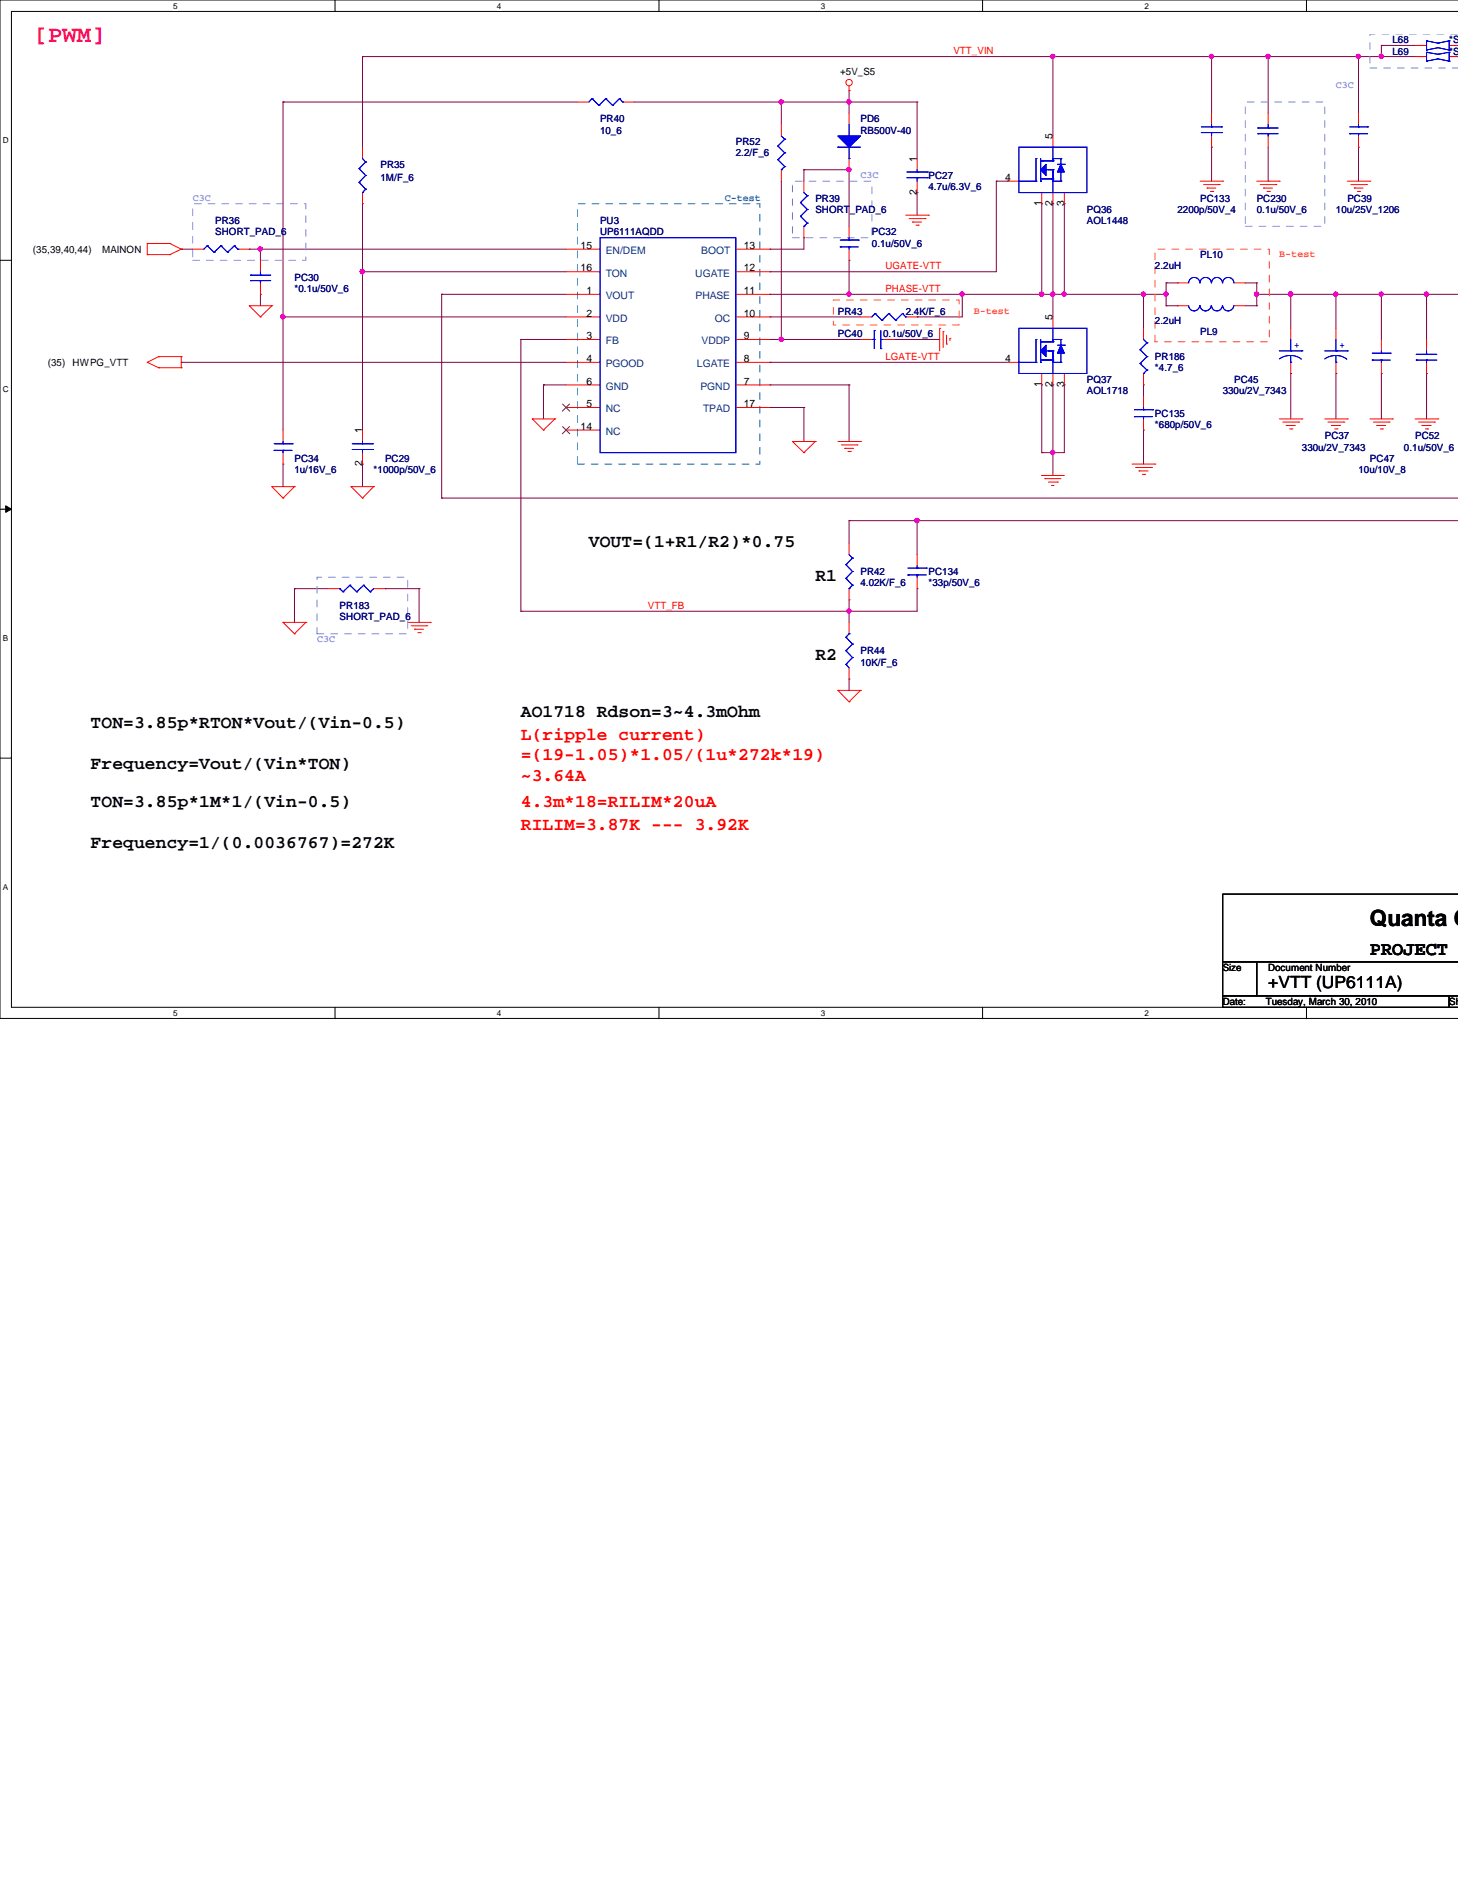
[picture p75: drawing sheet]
<svg xmlns="http://www.w3.org/2000/svg" width="216mm" height="279mm" viewBox="0 0 216 279" stroke-linecap="round" stroke-linejoin="round" font-family="sans-serif">
<defs><g id="words">
<text font-size="3.5" fill="#ff0080" x="5" y="6.2">[PWM]</text>
<text font-size="3.3" x="202.9" y="137.2">Quanta C</text>
<text font-size="2.8" x="202.9" y="141.5">PROJECT :</text>
<g font-size="2.7">
<text x="87.2" y="81.1">VOUT=(1+R1/R2)*0.75</text>
<text x="120.7" y="86.1">R1</text>
<text x="120.7" y="97.8">R2</text>
<text x="13.4" y="107.9">TON=3.85p*RTON*Vout/(Vin-0.5)</text>
<text x="77.1" y="106.2">AO1718 Rdson=3~4.3mOhm</text>
<text x="13.4" y="114">Frequency=Vout/(Vin*TON)</text>
<text x="13.4" y="119.6">TON=3.85p*1M*1/(Vin-0.5)</text>
<text x="13.4" y="125.7">Frequency=1/(0.0036767)=272K</text>
</g>
<g font-size="2.7" fill="#f00">
<text x="77.1" y="109.6">L(ripple current)</text>
<text x="77.1" y="112.6">=(19-1.05)*1.05/(1u*272k*19)</text>
<text x="77.1" y="115.7">~3.64A</text>
<text x="77.1" y="119.6">4.3m*18=RILIM*20uA</text>
<text x="77.1" y="123">RILIM=3.87K --- 3.92K</text>
</g>
<text font-size="2.5" x="187.8" y="146.4">+VTT (UP6111A)</text>
<g font-size="1.5">
<text x="124.4" y="11.1">+5V_S5</text>
<text x="135.8" y="24" transform="rotate(-90 135.8 24)">1</text>
<text x="155.9" y="20.6" transform="rotate(-90 155.9 20.6)">5</text>
<text x="135.8" y="28.9" transform="rotate(-90 135.8 28.9)">2</text>
<text x="148.8" y="26.8">4</text>
<text x="154.2" y="30.6" transform="rotate(-90 154.2 30.6)">1</text>
<text x="155.9" y="30.6" transform="rotate(-90 155.9 30.6)">2</text>
<text x="157.6" y="30.6" transform="rotate(-90 157.6 30.6)">3</text>
<text x="4.9" y="37.4">(35,39,40,44)</text>
<text x="15.1" y="37.4">MAINON</text>
<text x="86" y="36.9">15</text>
<text x="86" y="40.2">16</text>
<text x="110.2" y="40.2">12</text>
<text x="110.2" y="36.9">13</text>
<text x="86.8" y="43.6">1</text>
<text x="86.8" y="46.9">2</text>
<text x="110.2" y="46.9">10</text>
<text x="110.2" y="43.6">11</text>
<text x="155.9" y="47.5" transform="rotate(-90 155.9 47.5)">5</text>
<text x="86.8" y="50.2">3</text>
<text x="86.8" y="53.6">4</text>
<text x="110.2" y="53.6">8</text>
<text x="110.2" y="50.2">9</text>
<text x="148.8" y="53.6">4</text>
<text x="7.1" y="54.2">(35)</text>
<text x="10.8" y="54.2">HWPG_VTT</text>
<text x="86.8" y="57">6</text>
<text x="110.2" y="57">7</text>
<text x="154.2" y="57.4" transform="rotate(-90 154.2 57.4)">1</text>
<text x="155.9" y="57.4" transform="rotate(-90 155.9 57.4)">2</text>
<text x="157.6" y="57.4" transform="rotate(-90 157.6 57.4)">3</text>
<text x="53.6" y="64.2" transform="rotate(-90 53.6 64.2)">1</text>
<text x="86" y="63.7">14</text>
<text x="86.8" y="60.3">5</text>
<text x="110.2" y="60.3">17</text>
<text x="53.6" y="69.1" transform="rotate(-90 53.6 69.1)">2</text>
<text x="181.1" y="143.8">Size</text>
<text x="187.8" y="143.8">Document Number</text>
<text x="181.1" y="148.9">Date:</text>
<text x="187.5" y="148.9">Tuesday, March 30, 2010</text>
<text x="214.6" y="148.9">She</text>
</g>
<g font-size="1.5" fill="#f00">
<text x="141.2" y="8">VTT_VIN</text>
<text x="131.1" y="39.9">UGATE-VTT</text>
<text x="131.1" y="43.3">PHASE-VTT</text>
<text x="131.1" y="53.3">LGATE-VTT</text>
<text x="95.9" y="90.2">VTT_FB</text>
</g>
<g font-size="1.5" fill="#000080">
<text x="206.2" y="8.1">L69</text>
<text x="206.2" y="6.4">L68</text>
<text x="214.6" y="8.1">*Sh</text>
<text x="214.6" y="6.4">*Sh</text>
<text x="88.9" y="18.1">PR40</text>
<text x="88.9" y="19.8">10_6</text>
<text x="109" y="21.5">PR52</text>
<text x="109" y="23.2">2.2/F_6</text>
<text x="127.4" y="18.1">PD6</text>
<text x="127.4" y="19.8">RB500V-40</text>
<text x="56.3" y="24.8">PR35</text>
<text x="56.3" y="26.8">1M/F_6</text>
<text x="120.7" y="29.9">PR39</text>
<text x="137.5" y="26.5">PC27</text>
<text x="137.5" y="28.2">4.7u/6.3V_6</text>
<text x="177.7" y="29.9">PC133</text>
<text x="186.1" y="29.9">PC230</text>
<text x="199.5" y="29.9">PC39</text>
<text x="31.9" y="33.2">PR36</text>
<text x="31.9" y="34.9">SHORT_PAD_6</text>
<text x="88.9" y="33.2">PU3</text>
<text x="88.9" y="34.9">UP6111AQDD</text>
<text x="120.7" y="31.5">SHORT_PAD_6</text>
<text x="129.1" y="34.9">PC32</text>
<text x="161" y="31.5">PQ36</text>
<text x="161" y="33.2">AOL1448</text>
<text x="174.4" y="31.5">2200p/50V_4</text>
<text x="186.1" y="31.5">0.1u/50V_6</text>
<text x="197.8" y="31.5">10u/25V_1206</text>
<text x="43.6" y="41.6">PC30</text>
<text x="129.1" y="36.6">0.1u/50V_6</text>
<text x="171" y="39.9">2.2uH</text>
<text x="177.7" y="38.3">PL10</text>
<text x="43.6" y="43.3">*0.1u/50V_6</text>
<text x="124.1" y="46.7">PR43</text>
<text x="134.1" y="46.7">2.4K/F_6</text>
<text x="171" y="48">2.2uH</text>
<text x="124.1" y="50">PC40</text>
<text x="130.8" y="50">0.1u/50V_6</text>
<text x="171" y="53.3">PR186</text>
<text x="177.7" y="49.7">PL9</text>
<text x="161" y="56.7">PQ37</text>
<text x="161" y="58.4">AOL1718</text>
<text x="171" y="55">*4.7_6</text>
<text x="181.1" y="58.4">330u/2V_7343</text>
<text x="182.8" y="56.7">PC45</text>
<text x="171" y="61.7">PC135</text>
<text x="171" y="63.4">*680p/50V_6</text>
<text x="196.2" y="65.1">PC37</text>
<text x="209.5" y="65.1">PC52</text>
<text x="43.6" y="68.4">PC34</text>
<text x="43.6" y="70.1">1u/16V_6</text>
<text x="55.3" y="70.1">*1000p/50V_6</text>
<text x="57" y="68.4">PC29</text>
<text x="192.8" y="66.8">330u/2V_7343</text>
<text x="201.2" y="70.1">10u/10V_8</text>
<text x="202.9" y="68.4">PC47</text>
<text x="207.9" y="66.8">0.1u/50V_6</text>
<text x="127.4" y="85.2">PR42</text>
<text x="127.4" y="86.9">4.02K/F_6</text>
<text x="137.5" y="85.2">PC134</text>
<text x="137.5" y="86.9">*33p/50V_6</text>
<text x="50.3" y="90.2">PR183</text>
<text x="50.3" y="91.9">SHORT_PAD_6</text>
<text x="127.4" y="96.9">PR44</text>
<text x="127.4" y="98.6">10K/F_6</text>
</g>
<g font-size="1.5" fill="#8080ff">
<text x="197.8" y="13">C3C</text>
<text x="28.5" y="29.8">C3C</text>
<text x="127.4" y="26.4">C3C</text>
<text x="46.9" y="95.1">C3C</text>
</g>
<text font-size="1.5" fill="#008080" x="107.3" y="29.8">C-test</text>
<g font-size="1.5" fill="#004080">
<text x="89.7" y="37.6">EN/DEM</text>
<text x="89.7" y="41">TON</text>
<text x="103" y="41">UGATE</text>
<text x="103.8" y="37.6">BOOT</text>
<text x="89.7" y="44.3">VOUT</text>
<text x="89.7" y="47.7">VDD</text>
<text x="103" y="44.3">PHASE</text>
<text x="105.8" y="47.7">OC</text>
<text x="89.7" y="51">FB</text>
<text x="103.9" y="51">VDDP</text>
<text x="89.7" y="54.4">PGOOD</text>
<text x="89.7" y="57.7">GND</text>
<text x="103.2" y="54.4">LGATE</text>
<text x="103.7" y="57.7">PGND</text>
<text x="89.7" y="61.1">NC</text>
<text x="89.7" y="64.4">NC</text>
<text x="104.1" y="61.1">TPAD</text>
</g>
<g font-size="1.5" fill="#ff8000">
<text x="189.4" y="38.1">B-test</text>
<text x="144.2" y="46.5">B-test</text>
</g>
<g font-size="1.5" fill="#00f">
<text x="191.6" y="51.5">+</text>
<text x="198.3" y="51.5">+</text>
</g>
<g font-size="1.2">
<text x="25.7" y="1.3">5</text>
<text x="73.6" y="1.3">4</text>
<text x="121.5" y="1.3">3</text>
<text x="169.5" y="1.3">2</text>
<text x=".4" y="21.2">D</text>
<text x=".4" y="58.1">C</text>
<text x=".4" y="95">B</text>
<text x=".4" y="131.8">A</text>
<text x="25.7" y="150.5">5</text>
<text x="73.6" y="150.5">4</text>
<text x="121.5" y="150.5">3</text>
<text x="169.5" y="150.5">2</text>
</g>
</g></defs>
<path d="M215.9 0h-215.9v150.9h215.9M215.9 1.7h-214.2v147.5h214.2" fill="none" stroke="#000" stroke-width=".15"/>
<g fill="#fff">
<path d="M25.7 .2h.6v1.3h-.6z"/>
<path d="M25.7 149.4h.6v1.3h-.6z"/>
</g>
<path d="M49.6 0v1.7M49.6 149.2v1.7" fill="none" stroke="#000" stroke-width=".15"/>
<g fill="#fff">
<path d="M73.6 .2h.6v1.3h-.6z"/>
<path d="M73.6 149.4h.6v1.3h-.6z"/>
</g>
<path d="M97.6 0v1.7M97.6 149.2v1.7" fill="none" stroke="#000" stroke-width=".15"/>
<g fill="#fff">
<path d="M121.5 .2h.7v1.3h-.7z"/>
<path d="M121.5 149.4h.7v1.3h-.7z"/>
</g>
<path d="M145.5 0v1.7M145.5 149.2v1.7" fill="none" stroke="#000" stroke-width=".15"/>
<g fill="#fff">
<path d="M169.5 .2h.6v1.3h-.6z"/>
<path d="M169.5 149.4h.6v1.3h-.6z"/>
</g>
<path d="M193.5 0v1.7M193.5 149.2v1.7" fill="none" stroke="#000" stroke-width=".15"/>
<g fill="#fff">
<path d="M.4 20.1h.8v1.4h-.8z"/>
<path d="M.4 57h.8v1.3h-.8z"/>
</g>
<path d="M0 38.6h1.7" fill="none" stroke="#000" stroke-width=".15"/>
<path d="M.4 93.9h.8v1.3h-.8z" fill="#fff"/>
<path d="M0 75.4h1.7M.8 74.9l.9 .5-.9 .5z" fill="none" stroke="#000" stroke-width=".15"/>
<path d="M.8 74.9l.9 .5-.9 .5z" fill="#000"/>
<path d="M.4 130.7h.8v1.4h-.8z" fill="#fff"/>
<path d="M0 112.3h1.7" fill="none" stroke="#000" stroke-width=".15"/>
<path d="M147.5 26.8h.1M147.5 26.8v13.5M154.3 30.2h.1M154.3 30.2v13.4M155.9 30.2h.1M155.9 30.2v13.4h-1.6M154.3 43.6h.1" fill="none" stroke="#800040" stroke-width=".15"/>
<circle cx="154.2" cy="43.6" r=".32" fill="#f0f"/>
<circle cx="154.2" cy="43.6" r=".32" fill="none" stroke="#f0f" stroke-width=".15"/>
<path d="M157.6 30.2h.1M157.6 30.2v13.4h-1.7M155.9 43.6h.1" fill="none" stroke="#800040" stroke-width=".15"/>
<circle cx="155.9" cy="43.6" r=".32" fill="#f0f"/>
<circle cx="155.9" cy="43.6" r=".32" fill="none" stroke="#f0f" stroke-width=".15"/>
<path d="M154.3 57h.1M154.3 57v10.1M155.9 43.6h.1M155.9 43.6v3.3M155.9 67.1h.1M155.9 67.1h1.7" fill="none" stroke="#800040" stroke-width=".15"/>
<circle cx="155.9" cy="67" r=".32" fill="#f0f"/>
<circle cx="155.9" cy="67" r=".32" fill="none" stroke="#f0f" stroke-width=".15"/>
<g fill="none" stroke="#800040" stroke-width=".15">
<path d="M53.7 8.4h.1M53.7 8.4h102.2M125.7 15.1h.1M125.7 15.1v1.7M155.9 8.4h.1M155.9 8.4v11.8M114 36.9h.1M119 25.1h.1M119 35.2h.1M119 25.1v1.7M119 35.2v1.7h-5M119 25.1h6.7"/>
<path d="M125.7 25.1h.1M125.7 25.1v8.4M114 53.7h.1M114 53.7h35.2M157.6 57h.1M157.6 57v10.1M169.3 43.6h.1M169.3 43.6h3.4M155.9 67.1h.1M155.9 67.1v3.3"/>
</g>
<circle cx="125.7" cy="25.1" r=".32" fill="#f0f"/>
<circle cx="125.7" cy="25.1" r=".32" fill="none" stroke="#f0f" stroke-width=".15"/>
<path d="M187.8 8.4h.1M187.8 8.4h13.4" fill="none" stroke="#800040" stroke-width=".15"/>
<circle cx="187.8" cy="8.4" r=".32" fill="#f0f"/>
<circle cx="187.8" cy="8.4" r=".32" fill="none" stroke="#f0f" stroke-width=".15"/>
<path d="M186.1 43.6h.1M186.1 43.6h5" fill="none" stroke="#800040" stroke-width=".15"/>
<circle cx="191.1" cy="43.6" r=".32" fill="#f0f"/>
<circle cx="191.1" cy="43.6" r=".32" fill="none" stroke="#f0f" stroke-width=".15"/>
<circle cx="186.1" cy="43.6" r=".32" fill="#f0f"/>
<circle cx="186.1" cy="43.6" r=".32" fill="none" stroke="#f0f" stroke-width=".15"/>
<path d="M77.1 50.3h.1M77.1 50.3v40.3M80.5 57h.1M80.5 57h3.3M115.7 50.3h.1M115.7 50.3h11.7M41.9 68.7h.1M41.9 68.7v3.4M125.7 90.6h.1M125.7 90.6v1.6" fill="none" stroke="#800040" stroke-width=".15"/>
<circle cx="115.7" cy="50.3" r=".32" fill="#f0f"/>
<circle cx="115.7" cy="50.3" r=".32" fill="none" stroke="#f0f" stroke-width=".15"/>
<path d="M135.8 28.5h.1M135.8 28.5v3.4M41.9 46.9h.1M41.9 46.9h41.9M114 46.9h.1M114 46.9h13.4M125.7 100.6h.1M125.7 100.6v1.7" fill="none" stroke="#800040" stroke-width=".15"/>
<circle cx="41.9" cy="46.9" r=".32" fill="#f0f"/>
<circle cx="41.9" cy="46.9" r=".32" fill="none" stroke="#f0f" stroke-width=".15"/>
<path d="M125.7 15.1h.1M125.7 15.1h10.1M204.6 43.6h.1M204.6 43.6v6.7" fill="none" stroke="#800040" stroke-width=".15"/>
<circle cx="125.7" cy="15.1" r=".32" fill="#f0f"/>
<circle cx="125.7" cy="15.1" r=".32" fill="none" stroke="#f0f" stroke-width=".15"/>
<path d="M201.2 8.4h.1M201.2 8.4v8.4M65.4 43.6h.1M65.4 43.6h18.4M135.8 87.2h.1M135.8 87.2v3.4" fill="none" stroke="#800040" stroke-width=".15"/>
<circle cx="201.1" cy="8.4" r=".32" fill="#f0f"/>
<circle cx="201.1" cy="8.4" r=".32" fill="none" stroke="#f0f" stroke-width=".15"/>
<path d="M41.9 15.1h.1M41.9 15.1h43.6M53.7 40.3h.1M53.7 40.3h30.1M114 43.6h.1M114 43.6h11.7" fill="none" stroke="#800040" stroke-width=".15"/>
<circle cx="53.7" cy="40.2" r=".32" fill="#f0f"/>
<circle cx="53.7" cy="40.2" r=".32" fill="none" stroke="#f0f" stroke-width=".15"/>
<g fill="none" stroke="#800040" stroke-width=".15">
<path d="M125.7 13.4h.1M125.7 13.4v1.7M135.8 15.1h.1M135.8 15.1v8.4M125.7 38.6h.1M125.7 38.6v5M65.4 43.6h.1M65.4 43.6v30.2M114 40.3h.1M114 57h.1M114 40.3h33.5M114 57h11.7"/>
<path d="M135.8 46.9h.1M135.8 46.9h6.7M191.1 43.6h.1M191.1 43.6v5M204.6 55.3h.1M204.6 55.3v6.8M211.2 43.6h.1M211.2 43.6h4.7M65.4 73.8h.1M65.4 73.8h150.5M125.7 90.6h.1M125.7 90.6h10.1"/>
</g>
<circle cx="125.7" cy="90.5" r=".32" fill="#f0f"/>
<circle cx="125.7" cy="90.5" r=".32" fill="none" stroke="#f0f" stroke-width=".15"/>
<path d="M125.7 43.6h.1M125.7 43.6h16.8" fill="none" stroke="#800040" stroke-width=".15"/>
<circle cx="142.5" cy="43.6" r=".32" fill="#f0f"/>
<circle cx="142.5" cy="43.6" r=".32" fill="none" stroke="#f0f" stroke-width=".15"/>
<circle cx="125.7" cy="43.6" r=".32" fill="#f0f"/>
<circle cx="125.7" cy="43.6" r=".32" fill="none" stroke="#f0f" stroke-width=".15"/>
<path d="M53.7 8.4h.1M53.7 8.4v13.4M36.9 36.9h.1M36.9 36.9h1.7M53.7 40.3h.1M53.7 40.3v23.4M142.5 43.6h.1M142.5 43.6v3.3M53.7 68.7h.1M53.7 68.7v3.4" fill="none" stroke="#800040" stroke-width=".15"/>
<circle cx="53.7" cy="40.2" r=".32" fill="#f0f"/>
<circle cx="53.7" cy="40.2" r=".32" fill="none" stroke="#f0f" stroke-width=".15"/>
<g fill="none" stroke="#800040" stroke-width=".15">
<path d="M26.8 36.9h.1M26.8 36.9h1.7M38.6 36.9h.1M38.6 36.9h45.2M38.6 36.9v1.7M201.2 21.8h.1M201.2 21.8v5M41.9 46.9h.1M41.9 46.9v16.8M77.1 50.3h.1M77.1 50.3h6.7M80.5 57h.1"/>
<path d="M80.5 57v5.1M191.1 55.3h.1M191.1 55.3v6.8"/>
</g>
<circle cx="38.5" cy="36.9" r=".32" fill="#f0f"/>
<circle cx="38.5" cy="36.9" r=".32" fill="none" stroke="#f0f" stroke-width=".15"/>
<path d="M38.6 43.6h.1M38.6 43.6v1.7M169.3 57h.1M169.3 43.6h.1M169.3 43.6v5M169.3 57v1.7M169.3 63.7h.1M169.3 63.7v5" fill="none" stroke="#800040" stroke-width=".15"/>
<circle cx="169.3" cy="43.6" r=".32" fill="#f0f"/>
<circle cx="169.3" cy="43.6" r=".32" fill="none" stroke="#f0f" stroke-width=".15"/>
<path d="M157.6 43.6h.1M157.6 43.6h11.7" fill="none" stroke="#800040" stroke-width=".15"/>
<circle cx="157.6" cy="43.6" r=".32" fill="#f0f"/>
<circle cx="157.6" cy="43.6" r=".32" fill="none" stroke="#f0f" stroke-width=".15"/>
<g fill="none" stroke="#800040" stroke-width=".15">
<path d="M53.7 30.2h.1M53.7 30.2v10.1M26.8 53.7h.1M26.8 53.7h57M125.7 57h.1M125.7 57v8.4M155.9 57h.1M155.9 57v10.1h-1.6M197.8 43.6h.1M197.8 43.6h6.8M154.3 67.1h.1M125.7 88.9h.1"/>
<path d="M125.7 88.9v1.7"/>
</g>
<circle cx="204.5" cy="43.6" r=".32" fill="#f0f"/>
<circle cx="204.5" cy="43.6" r=".32" fill="none" stroke="#f0f" stroke-width=".15"/>
<path d="M155.9 8.4h.1M155.9 8.4h23.5M179.4 8.4h.1M179.4 8.4v8.4M204.6 8.4h.1M204.6 8.4h4.9M179.4 21.8h.1M179.4 21.8v5" fill="none" stroke="#800040" stroke-width=".15"/>
<circle cx="155.9" cy="8.4" r=".32" fill="#f0f"/>
<circle cx="155.9" cy="8.4" r=".32" fill="none" stroke="#f0f" stroke-width=".15"/>
<path d="M93.9 15.1h21.8M115.7 15.1h.1M142.5 43.6h.1M142.5 43.6h11.8" fill="none" stroke="#800040" stroke-width=".15"/>
<circle cx="115.7" cy="15.1" r=".32" fill="#f0f"/>
<circle cx="115.7" cy="15.1" r=".32" fill="none" stroke="#f0f" stroke-width=".15"/>
<g fill="none" stroke="#800040" stroke-width=".15">
<path d="M115.7 15.1h.1M115.7 15.1v3.4M115.7 15.1h10M125.7 15.1h.1M115.7 26.8v23.5M147.5 26.8h1.7M149.2 26.8h.1M114 50.3h.1M114 50.3h1.7M115.7 50.3h.1M132.5 50.3h.1M132.5 50.3h6.6"/>
<path d="M211.2 55.3h.1M211.2 43.6h.1M211.2 43.6v6.7M211.2 55.3v6.8"/>
</g>
<circle cx="211.2" cy="43.6" r=".32" fill="#f0f"/>
<circle cx="211.2" cy="43.6" r=".32" fill="none" stroke="#f0f" stroke-width=".15"/>
<g fill="none" stroke="#800040" stroke-width=".15">
<path d="M204.6 43.6h.1M204.6 43.6h6.6M125.7 77.1h.1M125.7 77.1v3.4M125.7 77.1h10.1M135.8 77.1h.1M43.6 87.2h.1M43.6 87.2v5M43.6 87.2h5M57 87.2h.1M57 87.2h5.1M62.1 87.2h.1"/>
<path d="M62.1 87.2v5M77.1 90.6h.1M77.1 90.6h48.6"/>
</g>
<circle cx="135.8" cy="77.1" r=".32" fill="#f0f"/>
<circle cx="135.8" cy="77.1" r=".32" fill="none" stroke="#f0f" stroke-width=".15"/>
<path d="M172.7 41.9h.1M172.7 45.3h.1M172.7 41.9v3.4M172.7 41.9h1.7M174.4 41.9h.1M135.8 77.1h.1M135.8 77.1v5.1M135.8 77.1h80.1" fill="none" stroke="#800040" stroke-width=".15"/>
<circle cx="172.7" cy="43.6" r=".32" fill="#f0f"/>
<circle cx="172.7" cy="43.6" r=".32" fill="none" stroke="#f0f" stroke-width=".15"/>
<path d="M172.7 45.3h1.7M174.4 45.3h.1M184.4 45.3h1.7M184.4 41.9h1.7M186.1 41.9h.1M186.1 43.6h.1M186.1 45.3h.1M186.1 41.9v3.4M197.8 55.3h.1M197.8 43.6h.1M197.8 43.6v5M197.8 55.3v6.8" fill="none" stroke="#800040" stroke-width=".15"/>
<circle cx="197.8" cy="43.6" r=".32" fill="#f0f"/>
<circle cx="197.8" cy="43.6" r=".32" fill="none" stroke="#f0f" stroke-width=".15"/>
<path d="M191.1 43.6h.1M191.1 43.6h6.7" fill="none" stroke="#800040" stroke-width=".15"/>
<circle cx="191.1" cy="43.6" r=".32" fill="#f0f"/>
<circle cx="191.1" cy="43.6" r=".32" fill="none" stroke="#f0f" stroke-width=".15"/>
<path d="M41.9 15.1h.1M41.9 15.1v31.8M204.6 6.7h.1M204.6 6.7h4.9M204.6 6.7v1.7M114 60.4h5M119 60.4h.1M119 65.4h.1M119 60.4v5" fill="none" stroke="#800040" stroke-width=".15"/>
<circle cx="204.5" cy="8.4" r=".32" fill="#f0f"/>
<circle cx="204.5" cy="8.4" r=".32" fill="none" stroke="#f0f" stroke-width=".15"/>
<path d="M179.4 8.4h.1M179.4 8.4h8.4M187.8 8.4h.1M187.8 8.4v8.4M201.2 8.4h.1M201.2 8.4h3.4" fill="none" stroke="#800040" stroke-width=".15"/>
<circle cx="179.4" cy="8.4" r=".32" fill="#f0f"/>
<circle cx="179.4" cy="8.4" r=".32" fill="none" stroke="#f0f" stroke-width=".15"/>
<path d="M187.8 26.8h.1M187.8 21.8v5" fill="none" stroke="#800040" stroke-width=".15"/>
<g fill="none" stroke="#f00" stroke-width=".15">
<path d="M85.5 15.1h1.7M92.2 15.1h1.7M125.7 13.4h.1M125.7 12.7v.7M179.4 16.8v1.7M201.2 16.8v1.7M209.5 8.4h1.7M214.6 8.4h1.3M21.8 37.7h.1M21.8 36.1h.1M21.8 36.1h3.3M21.8 37.7h3.3"/>
<path d="M21.8 36.1v1.6M25.1 36.1h.1M25.1 37.7h.1M25.1 36.1l1.7 .8M26.8 36.9h.1M26.8 36.9l-1.7 .8M83.8 36.9h5.1M109 36.9h5M125.7 33.5v1.7M125.7 36.9v1.7M134.1 31.9h3.4M134.6 32.4h2.4"/>
<path d="M135.1 32.9h.1M135.1 32.9h1.4M135.6 33.4h.4M135.8 23.5v1.6M135.8 26.8v1.7M136 33.4h.1M137 32.4h.1M137.5 31.9h.1M149.2 26.8h1.7M154.3 28.5v1.7M155.9 20.2v1.6M155.9 28.5v1.7"/>
<path d="M157.6 28.5v1.7M177.7 26.8h3.4M178.2 27.3h2.4M178.7 27.9h.1M178.7 27.9h1.3M179.2 28.4h.4M179.4 20.2v1.6M179.6 28.4h.1M180.6 27.3h.1M181.1 26.8h.1M186.1 26.8h3.3M186.6 27.3h2.3"/>
<path d="M187.1 27.9h.1M187.1 27.9h1.3M187.6 28.4h.4M188 28.4h.1M188.9 27.3h.1M189.4 26.8h.1M199.5 26.8h3.4M200 27.3h2.4M200.5 27.9h.1M200.5 27.9h1.3M201 28.4h.3M201.2 20.2v1.6"/>
<path d="M201.3 28.4h.1M202.4 27.3h.1M202.9 26.8h.1M21.8 53.7h.1M21.8 53.7l1.7 .8M23.5 52.8h.1M23.5 54.5h.1M23.5 52.8l-1.7 .9M23.5 52.8h3.3M23.5 54.5h3.3M26.8 52.8h.1M26.8 54.5h.1"/>
<path d="M26.8 52.8v1.7M36.9 45.3h.1M36.9 45.3h3.4M36.9 45.3l1.7 1.6M38.6 46.9h.1M40.3 45.3h.1M40.3 45.3l-1.7 1.6M83.8 40.3h5.1M83.8 43.6h5.1M83.8 46.9h5.1M83.8 50.3h5.1M83.8 53.7h5.1"/>
<path d="M83.8 57h5.1M109 40.3h5M109 43.6h5M109 46.9h5M109 50.3h5M109 53.7h5M109 57h5M127.4 50.3h1.7M130.8 50.3h1.7M139.1 48.6h.1M139.1 48.6v3.4M139.7 49.1h.1"/>
<path d="M139.7 49.1v2.4M140.2 51h.1M140.2 49.7v1.3M140.7 50.1h.1M140.7 50.1v.4M169.3 48.6v1.7M169.3 55.3v1.7M174.4 45.3h1.6M182.8 45.3h1.6M197.8 48.6v1.7M197.8 53.7v1.6M40.3 72.1h.1"/>
<path d="M40.3 72.1h3.3M40.3 72.1l1.6 1.7M41.9 73.8h.1M41.9 63.7v1.7M41.9 67.1v1.6M43.6 72.1h.1M43.6 72.1l-1.7 1.7M52 72.1h.1M52 72.1h3.3M52 72.1l1.7 1.7M53.7 73.8h.1M55.3 72.1h.1"/>
<path d="M55.3 72.1l-1.6 1.7M78.8 62.1h.1M78.8 62.1h3.4M78.8 62.1l1.7 1.6M80.5 63.7h.1M82.2 62.1h.1M82.2 62.1l-1.7 1.6M83.8 60.4h5.1M83.8 63.7h5.1M109 60.4h5M117.3 65.4h.1M117.3 65.4h3.4"/>
<path d="M117.3 65.4l1.7 1.7M119 67.1h.1M120.7 65.4h.1M120.7 65.4l-1.7 1.7M124.1 65.4h3.3M124.6 65.9h2.3M125.1 66.4h.1M125.1 66.4h1.3M125.6 66.9h.3M125.9 66.9h.1M126.9 65.9h.1M127.4 65.4h.1"/>
<path d="M154.3 70.4h.1M154.3 70.4h3.3M154.7 70.9h.1M154.7 70.9h2.4M155.2 71.4h1.4M155.7 71.9h.1M155.7 71.9h.4M156.6 71.4h.1M167.6 68.7h3.4M168.1 69.3h2.4M168.7 69.8h.1M168.7 69.8h1.3"/>
<path d="M169.2 70.3h.3M169.5 70.3h.1M170.5 69.3h.1M171 68.7h.1M189.4 62.1h3.4M189.9 62.5h2.4M190.5 63h.1M190.5 63h1.3M191 63.5h.3M191.3 63.5h.1M192.3 62.5h.1M192.8 62.1h.1"/>
<path d="M196.2 62.1h3.3M196.6 62.5h2.4M197.1 63h.1M197.1 63h1.4M197.7 63.5h.3M198 63.5h.1M199 62.5h.1M199.5 62.1h.1M202.9 62.1h3.3M203.4 62.5h2.3M203.9 63h.1M203.9 63h1.3"/>
<path d="M204.4 63.5h.3M204.7 63.5h.1M205.7 62.5h.1M206.2 62.1h.1M209.5 62.1h3.4M210.1 62.5h2.3M210.6 63h.1M210.6 63h1.3M211.1 63.5h.3M211.4 63.5h.1M212.4 62.5h.1M212.9 62.1h.1"/>
<path d="M41.9 92.2h.1M41.9 92.2h3.4M41.9 92.2l1.7 1.7M43.6 93.9h.1M45.3 92.2h.1M45.3 92.2l-1.7 1.7M60.4 92.2h3.3M60.9 92.7h2.3M61.4 93.2h.1M61.4 93.2h1.3M61.9 93.7h.3M62.2 93.7h.1"/>
<path d="M63.2 92.7h.1M63.7 92.2h.1M125.7 80.5v1.7M125.7 87.2v1.7M124.1 102.3h.1M124.1 102.3h3.3M124.1 102.3l1.6 1.7M125.7 104h.1M127.4 102.3h.1M127.4 102.3l-1.7 1.7"/>
<circle cx="125.7" cy="12.2" r=".47"/>
</g>
<path d="M215.9 132.5h-34.8v10h34.8h-29.8v5h29.8h-1.3v1.7h1.3M181.1 142.5h5v5h-5zM181.1 147.5h33.5v1.7h-33.5z" fill="none" stroke="#000" stroke-width=".15"/>
<path d="M171 36.9h17v13.7h-17zM123.4 44.5h18.6v3.6h-18.6z" fill="none" stroke="#ff8000" stroke-width=".15" stroke-dasharray="1 1 1 1 1 1 1 1" stroke-dashoffset="1778.6"/>
<path d="M85.5 30.2h27v38.5h-27z" fill="none" stroke="#0080c0" stroke-width=".15" stroke-dasharray="1 1 1 1 1 1 1 1"/>
<path d="M184.4 15.1h11.8v18.4h-11.8zM202.9 10.1h13M215.9 5h-13v5.1M28.5 30.2h16.8v8.4h-16.8zM117.3 26.8h11.8v8.4h-11.8zM46.9 85.5h13.5v8.4h-13.5z" fill="none" stroke="#8080ff" stroke-width=".15" stroke-dasharray="1 1 1 1 1 1 1 1"/>
<g fill="none" stroke="#00f" stroke-width=".15">
<path d="M87.7 14.6h.1M87.7 14.6l-.5 .5M87.7 14.6l1 1M88.7 15.6h.1M89.7 14.6h.1M89.7 14.6l-1 1M89.7 14.6l1 1M90.7 15.6h.1M91.7 14.6h.1M91.7 14.6l-1 1M91.7 14.6l.5 .5M92.2 15.1h.1"/>
<path d="M177.9 18.8h3M177.9 19.6h3M179.4 18.8h.1M179.4 19.6h.1M179.4 18.5v.3M179.4 19.6v.6M180.9 19.6h.1M180.9 18.8h.1M199.9 19.8h.1M199.9 19.8h2.6M199.9 18.8h2.6M201.2 18.8h.1"/>
<path d="M201.2 19.8h.1M201.2 18.5v.3M201.2 19.8v.4M202.5 18.8h.1M211.2 9.1h.1M211.2 7.7h.1M211.2 9.1l1.7-.4 1.7 .4M211.2 7.7l1.7 .3M211.2 7.7v1.4M212.9 8h.1M214.6 9.1h.1M214.6 7.7h.1"/>
<path d="M214.6 7.7l-1.7 .3M214.6 7.7v1.4M88.9 35.2h20.1v31.9h-20.1zM124.4 36.6h.1M124.4 35.6h2.7M124.4 36.6h2.7M125.7 36.6h.1M125.7 35.6h.1M125.7 35.2v.4M125.7 36.6v.3M127.1 35.6h.1M134.3 26.3h3"/>
<path d="M134.3 25.5h3M135.8 25.5h.1M135.8 26.3h.1M135.8 25.1v.4M135.8 26.3v.5M137.3 26.3h.1M137.3 25.5h.1M129.1 50.3h.4M129.5 49h.1M129.5 50.3h.1M129.5 49v2.6M130.4 50.3h.1"/>
<path d="M130.4 51.6h.1M130.4 50.3h.4M130.4 49v2.6M168.8 51.8h.1M168.8 53.8h.1M168.8 51.8l1 1M168.8 53.8l1 1M169.3 55.3h.1M169.3 50.3l.5 .5M169.8 50.8h.1M169.8 52.8h.1M169.8 54.8h.1"/>
<path d="M169.8 50.8l-1 1M169.8 52.8l-1 1M169.8 54.8l-.5 .5M177.7 45.3a.83 .83 0 0 1-.8 .8 .83 .83 0 0 1-.9-.8M179.4 45.3a.83 .83 0 0 1-.8 .8 .83 .83 0 0 1-.9-.8M181 45.3a.8 .8 0 0 1-.8 .8 .8 .8 0 0 1-.8-.8M182.7 45.3a.83 .83 0 0 1-.8 .8 .83 .83 0 0 1-.8-.8M196.2 52h3.3M197.8 53.7h.1M197.8 52h.1M197.8 52.7a2.47 2.47 0 0 1 1.6 .5M197.8 52.7l-1 .1-.6 .4"/>
<path d="M197.8 50.3v1.7M197.8 52.7v1M199.5 52h.1M40.6 66.7h.1M40.6 66.7h2.7M40.6 65.7h2.7M41.9 65.7h.1M41.9 66.7h.1M41.9 65.4v.3M41.9 66.7v.4M43.3 65.7h.1M125.3 83.7h.1"/>
<path d="M125.3 85.7h.1M125.3 83.7l.9 1M125.3 85.7l.9 1M125.7 87.2h.1M125.7 82.2l.5 .5M126.2 82.7h.1M126.2 84.7h.1M126.2 86.7h.1M126.2 82.7l-.9 1M126.2 84.7l-.9 1M126.2 86.7l-.5 .5"/>
</g>
<path d="M83.3 59.9l1.1 1M84.3 59.9l-1 1M83.3 63.2l1.1 1.1M84.3 63.2l-1 1.1" fill="none" stroke="#804000" stroke-width=".15"/>
<path d="M154.1 25.1l.8-.8v1.7z" fill="#00f"/>
<path d="M154.1 25.1l.8-.8v1.7z" fill="none" stroke="#00f" stroke-width=".15"/>
<path d="M157.1 24.3l.5 1.2h-1z" fill="#00f"/>
<g fill="none" stroke="#00f" stroke-width=".15">
<path d="M150.9 21.8h10.1v6.7h-10.1zM150.9 26.8h2.5M153.4 26.8h.1M153.4 23.5h.1M153.4 23.5v3.3M154.1 26.8h.1M154.1 23.8h.1M154.1 23.5v3.3M154.1 23.8h1.8M154.1 26.5h1.8M154.3 23.8h.1M154.9 25.1h1"/>
<path d="M155.7 26.5h.1M155.9 23.8h.1M155.9 25.1h.1M155.9 26.8h.1M155.9 26.5h.1M155.9 21.8h.1M155.9 28.5h.1M155.9 21.8v2M155.9 25.1v3.4M155.9 26.8h1.2M155.9 23.5h1.2M156.6 24.3h1"/>
<path d="M157.1 24.3l.5 1.2h-1zM157.1 23.5h.1M157.1 24.3h.1M157.1 26.8h.1M157.1 23.5v.8M157.1 25.5v1.3M157.6 24.3h.1"/>
</g>
<path d="M154.1 25.1l.8-.8v1.7z" fill="#00f"/>
<path d="M154.1 25.1l.8-.8v1.7z" fill="none" stroke="#00f" stroke-width=".15"/>
<path d="M157.1 24.3l.5 1.2h-1z" fill="#00f"/>
<g fill="none" stroke="#00f" stroke-width=".15">
<path d="M186.3 19h.1M186.3 19.8h.1M186.3 19h3M186.3 19.8h3M187.8 19.8h.1M187.8 19h.1M187.8 18.5v.5M187.8 19.8v.4M211.2 7.4h.1M211.2 6.1h.1M211.2 7.4l1.7-.3 1.7 .3M211.2 6.1l1.7 .3"/>
<path d="M211.2 6.1v1.3M212.9 6.4h.1M214.6 7.4h.1M214.6 6.1h.1M214.6 6.1l-1.7 .3M214.6 6.1v1.3M115.2 21.6h.1M115.2 23.7h.1M115.2 21.6l1 1M115.2 23.7l1 1M115.7 25.1h.1M115.7 20.2l.5 .4"/>
<path d="M116.2 20.6h.1M116.2 22.6h.1M116.2 24.7h.1M116.2 20.6l-1 1M116.2 22.6l-1 1.1M116.2 24.7l-.5 .4M118.5 30h.1M118.5 32h.1M118.5 30l1 1M118.5 32l1 1.1M119 33.5h.1M119 28.5l.5 .5"/>
<path d="M119.5 29h.1M119.5 31h.1M119.5 33.1h.1M119.5 29l-1 1M119.5 31l-1 1M119.5 33.1l-.5 .4M150.9 21.8h10.1v6.7h-10.1zM150.9 26.8h2.5M153.4 26.8h.1M153.4 23.5h.1M153.4 23.5v3.3M154.1 26.8h.1"/>
<path d="M154.1 23.8h.1M154.1 23.5v3.3M154.1 23.8h1.8M154.1 26.5h1.8M154.3 23.8h.1M154.9 25.1h1M155.7 26.5h.1M155.9 23.8h.1M155.9 25.1h.1M155.9 26.8h.1M155.9 26.5h.1M155.9 21.8h.1"/>
<path d="M155.9 28.5h.1M155.9 21.8v2M155.9 25.1v3.4M155.9 26.8h1.2M155.9 23.5h1.2M156.6 24.3h1M157.1 24.3l.5 1.2h-1zM157.1 23.5h.1M157.1 24.3h.1M157.1 26.8h.1M157.1 23.5v.8M157.1 25.5v1.3"/>
<path d="M157.6 24.3h.1M129.6 46.4h.1M129.6 46.4l-.5 .5M129.6 46.4l1 1.1M130.6 47.5h.1M131.6 46.4h.1M131.6 46.4l-1 1.1M131.6 46.4l1 1.1M132.6 47.5h.1M133.6 46.4h.1M133.6 46.4l-1 1.1M133.6 46.4l.5 .5"/>
<path d="M134.1 46.9h.1M189.4 52h3.4M191.1 53.7h.1M191.1 52h.1M191.1 52.7a2.36 2.36 0 0 1 1.6 .5M191.1 52.7h-.7l-1 .5M191.1 50.3v1.7M191.1 52.7v1M192.8 52h.1M168 61.7h.1M168 61.7h2.7M168 60.7h2.7"/>
<path d="M169.3 60.7h.1M169.3 61.7h.1M169.3 60.4v.3M169.3 61.7v.4M170.7 60.7h.1M125.3 98.4h.1M125.3 96.4h.1M125.3 94.4h.1M125.3 98.4l.4 .5M125.3 96.4l.9 1M125.3 94.4l.9 1M125.7 93.9h.1"/>
<path d="M125.7 93.9l-.4 .5M126.2 97.4h.1M126.2 95.4h.1M126.2 97.4l-.9 1M126.2 95.4l-.9 1"/>
</g>
<g fill="none" stroke="#f00" stroke-width=".15">
<path d="M115.7 18.5v1.7M125.7 16.8v1.7M187.8 16.8v1.7M209.5 6.7h1.7M214.6 6.7h1.3M115.7 25.1v1.7M119 26.8v1.7M119 33.5v1.7M125.7 23.5v1.6M187.8 20.2v1.6M127.4 46.9h1.7M134.1 46.9h1.7"/>
<path d="M169.3 58.7v1.7M191.1 48.6v1.7M191.1 53.7v1.6M169.3 62.1v1.6M125.7 92.2v1.7M125.7 98.9v1.7"/>
</g>
<path d="M124.1 20.2h3.3l-1.7 1.6z" fill="#00f"/>
<path d="M125.7 18.5v1.7M124.1 20.2h3.3l-1.7 1.6zM124.1 21.8h.1M124.1 21.8h3.3M125.7 20.2h.1M125.7 23.5h.1M125.7 21.8v1.7" fill="none" stroke="#00f" stroke-width=".15"/>
<path d="M124.1 20.2h3.3l-1.7 1.6z" fill="#00f"/>
<g fill="none" stroke="#00f" stroke-width=".15">
<path d="M125.7 18.5v1.7M30.7 36.4h.1M30.7 36.4l-.5 .5M30.7 36.4l1 1M31.7 37.4h.1M32.7 36.4h.1M32.7 36.4l-1 1M32.7 36.4l1 1M33.7 37.4h.1M34.7 36.4h.1M34.7 36.4l-1 1M34.7 36.4l.5 .5"/>
<path d="M35.2 36.9h.1M124.1 20.2h3.3l-1.7 1.6zM124.1 21.8h.1M124.1 21.8h3.3M125.7 20.2h.1M125.7 23.5h.1M125.7 21.8v1.7M37.1 40.8h.1M37.1 41.6h.1M37.1 40.8h3M37.1 41.6h3M38.6 41.6h.1"/>
<path d="M38.6 40.8h.1M38.6 40.3v.5M38.6 41.6v.3M176 41.9a.83 .83 0 0 1 .8-.8 .83 .83 0 0 1 .9 .8M177.7 41.9a.83 .83 0 0 1 .8-.8 .83 .83 0 0 1 .9 .8M179.4 41.9a.8 .8 0 0 1 .8-.8 .8 .8 0 0 1 .8 .8M181.1 41.9a.83 .83 0 0 1 .8-.8 .83 .83 0 0 1 .8 .8M203.2 53.3h.1M203.2 52.3h2.7M203.2 53.3h2.7M204.6 53.3h.1M204.6 52.3h.1"/>
<path d="M204.6 52v.3M204.6 53.3v.4M205.9 52.3h.1M209.7 52.5h.1M209.7 53.3h.1M209.7 53.3h3.1M209.7 52.5h3.1M211.2 53.3h.1M211.2 52.5h.1M211.2 52v.5M211.2 53.3v.4M52.2 66.6h3"/>
<path d="M52.2 65.7h3M53.7 65.7h.1M53.7 66.6h.1M53.7 65.4v.3M53.7 66.6v.5M55.2 66.6h.1M55.2 65.7h.1M50.3 87.2h.1M50.3 87.2l.5 .5M50.8 87.7h.1M51.8 86.7h.1M51.8 86.7l1 1"/>
<path d="M51.8 86.7l-1 1M52.8 87.7h.1M53.8 86.7h.1M53.8 86.7l1 1M53.8 86.7l-1 1M54.8 87.7h.1M55.3 87.2l-.5 .5"/>
</g>
<g fill="none" stroke="#f00" stroke-width=".15">
<path d="M28.5 36.9h1.7M35.2 36.9h1.7M38.6 38.6v1.7M38.6 41.9v1.7M149.2 53.7h1.7M154.3 55.3v1.7M155.9 46.9v1.7M155.9 55.3v1.7M157.6 55.3v1.7M174.4 41.9h1.6M182.8 41.9h1.6M204.6 50.3v1.7"/>
<path d="M204.6 53.7v1.6M211.2 50.3v1.7M211.2 53.7v1.6M53.7 63.7v1.7M53.7 67.1v1.6M48.6 87.2h1.7M55.3 87.2h1.7"/>
</g>
<path d="M154.9 51.1v1.7l-.8-.8z" fill="#00f"/>
<path d="M154.9 51.1v1.7l-.8-.8z" fill="none" stroke="#00f" stroke-width=".15"/>
<path d="M157.1 51.1l.5 1.2h-1z" fill="#00f"/>
<g fill="none" stroke="#00f" stroke-width=".15">
<path d="M150.9 48.6h10.1v6.7h-10.1zM150.9 53.7h2.5M153.4 53.7h.1M153.4 50.3h.1M153.4 50.3v3.4M154.1 53.7h.1M154.1 50.6h.1M154.1 50.3v3.4M154.1 50.6h1.8M154.1 53.3h1.8M154.3 50.6h.1M154.9 52h1"/>
<path d="M155.7 53.3h.1M155.9 50.6h.1M155.9 52h.1M155.9 53.7h.1M155.9 53.3h.1M155.9 48.6h.1M155.9 55.3h.1M155.9 48.6v2M155.9 52v3.3M155.9 53.7h1.2M155.9 50.3h1.2M156.6 51.1h1"/>
<path d="M157.1 51.1l.5 1.2h-1zM157.1 50.3h.1M157.1 51.1h.1M157.1 53.7h.1M157.1 50.3v.8M157.1 52.3v1.4M157.6 51.1h.1"/>
</g>
<path d="M154.9 51.1v1.7l-.8-.8z" fill="#00f"/>
<path d="M154.9 51.1v1.7l-.8-.8z" fill="none" stroke="#00f" stroke-width=".15"/>
<path d="M157.1 51.1l.5 1.2h-1z" fill="#00f"/>
<g fill="none" stroke="#00f" stroke-width=".15">
<path d="M53.2 25h.1M53.2 27h.1M53.2 25l.9 1M53.2 27l.9 1M53.7 28.5h.1M53.7 23.5l.4 .5M54.1 24h.1M54.1 26h.1M54.1 28h.1M54.1 24l-.9 1M54.1 26l-.9 1M54.1 28l-.4 .5"/>
<path d="M150.9 48.6h10.1v6.7h-10.1zM150.9 53.7h2.5M153.4 53.7h.1M153.4 50.3h.1M153.4 50.3v3.4M154.1 53.7h.1M154.1 50.6h.1M154.1 50.3v3.4M154.1 50.6h1.8M154.1 53.3h1.8M154.3 50.6h.1M154.9 52h1"/>
<path d="M155.7 53.3h.1M155.9 50.6h.1M155.9 52h.1M155.9 53.7h.1M155.9 53.3h.1M155.9 48.6h.1M155.9 55.3h.1M155.9 48.6v2M155.9 52v3.3M155.9 53.7h1.2M155.9 50.3h1.2M156.6 51.1h1"/>
<path d="M157.1 51.1l.5 1.2h-1zM157.1 50.3h.1M157.1 51.1h.1M157.1 53.7h.1M157.1 50.3v.8M157.1 52.3v1.4M157.6 51.1h.1M134.5 85.2h.1M134.5 85.2h2.7M134.5 84.2h2.7M135.8 84.2h.1M135.8 85.2h.1"/>
<path d="M135.8 83.8v.4M135.8 85.2v.3M137.2 84.2h.1"/>
</g>
<path d="M53.7 21.8v1.7M53.7 28.5v1.7M135.8 82.2v1.6M135.8 85.5v1.7" fill="none" stroke="#f00" stroke-width=".15"/>
<circle cx="154.2" cy="43.6" r=".32" fill="#f0f"/>
<circle cx="154.2" cy="43.6" r=".32" fill="none" stroke="#f0f" stroke-width=".15"/>
<circle cx="155.9" cy="43.6" r=".32" fill="#f0f"/>
<circle cx="155.9" cy="43.6" r=".32" fill="none" stroke="#f0f" stroke-width=".15"/>
<circle cx="155.9" cy="67" r=".32" fill="#f0f"/>
<circle cx="155.9" cy="67" r=".32" fill="none" stroke="#f0f" stroke-width=".15"/>
<circle cx="125.7" cy="25.1" r=".32" fill="#f0f"/>
<circle cx="125.7" cy="25.1" r=".32" fill="none" stroke="#f0f" stroke-width=".15"/>
<circle cx="187.8" cy="8.4" r=".32" fill="#f0f"/>
<circle cx="187.8" cy="8.4" r=".32" fill="none" stroke="#f0f" stroke-width=".15"/>
<circle cx="191.1" cy="43.6" r=".32" fill="#f0f"/>
<circle cx="191.1" cy="43.6" r=".32" fill="none" stroke="#f0f" stroke-width=".15"/>
<circle cx="186.1" cy="43.6" r=".32" fill="#f0f"/>
<circle cx="186.1" cy="43.6" r=".32" fill="none" stroke="#f0f" stroke-width=".15"/>
<circle cx="115.7" cy="50.3" r=".32" fill="#f0f"/>
<circle cx="115.7" cy="50.3" r=".32" fill="none" stroke="#f0f" stroke-width=".15"/>
<circle cx="41.9" cy="46.9" r=".32" fill="#f0f"/>
<circle cx="41.9" cy="46.9" r=".32" fill="none" stroke="#f0f" stroke-width=".15"/>
<circle cx="125.7" cy="15.1" r=".32" fill="#f0f"/>
<circle cx="125.7" cy="15.1" r=".32" fill="none" stroke="#f0f" stroke-width=".15"/>
<circle cx="201.1" cy="8.4" r=".32" fill="#f0f"/>
<circle cx="201.1" cy="8.4" r=".32" fill="none" stroke="#f0f" stroke-width=".15"/>
<circle cx="53.7" cy="40.2" r=".32" fill="#f0f"/>
<circle cx="53.7" cy="40.2" r=".32" fill="none" stroke="#f0f" stroke-width=".15"/>
<circle cx="125.7" cy="90.5" r=".32" fill="#f0f"/>
<circle cx="125.7" cy="90.5" r=".32" fill="none" stroke="#f0f" stroke-width=".15"/>
<circle cx="142.5" cy="43.6" r=".32" fill="#f0f"/>
<circle cx="142.5" cy="43.6" r=".32" fill="none" stroke="#f0f" stroke-width=".15"/>
<circle cx="125.7" cy="43.6" r=".32" fill="#f0f"/>
<circle cx="125.7" cy="43.6" r=".32" fill="none" stroke="#f0f" stroke-width=".15"/>
<circle cx="53.7" cy="40.2" r=".32" fill="#f0f"/>
<circle cx="53.7" cy="40.2" r=".32" fill="none" stroke="#f0f" stroke-width=".15"/>
<circle cx="38.5" cy="36.9" r=".32" fill="#f0f"/>
<circle cx="38.5" cy="36.9" r=".32" fill="none" stroke="#f0f" stroke-width=".15"/>
<circle cx="169.3" cy="43.6" r=".32" fill="#f0f"/>
<circle cx="169.3" cy="43.6" r=".32" fill="none" stroke="#f0f" stroke-width=".15"/>
<circle cx="157.6" cy="43.6" r=".32" fill="#f0f"/>
<circle cx="157.6" cy="43.6" r=".32" fill="none" stroke="#f0f" stroke-width=".15"/>
<circle cx="204.5" cy="43.6" r=".32" fill="#f0f"/>
<circle cx="204.5" cy="43.6" r=".32" fill="none" stroke="#f0f" stroke-width=".15"/>
<circle cx="155.9" cy="8.4" r=".32" fill="#f0f"/>
<circle cx="155.9" cy="8.4" r=".32" fill="none" stroke="#f0f" stroke-width=".15"/>
<circle cx="115.7" cy="15.1" r=".32" fill="#f0f"/>
<circle cx="115.7" cy="15.1" r=".32" fill="none" stroke="#f0f" stroke-width=".15"/>
<circle cx="211.2" cy="43.6" r=".32" fill="#f0f"/>
<circle cx="211.2" cy="43.6" r=".32" fill="none" stroke="#f0f" stroke-width=".15"/>
<circle cx="135.8" cy="77.1" r=".32" fill="#f0f"/>
<circle cx="135.8" cy="77.1" r=".32" fill="none" stroke="#f0f" stroke-width=".15"/>
<circle cx="172.7" cy="43.6" r=".32" fill="#f0f"/>
<circle cx="172.7" cy="43.6" r=".32" fill="none" stroke="#f0f" stroke-width=".15"/>
<circle cx="197.8" cy="43.6" r=".32" fill="#f0f"/>
<circle cx="197.8" cy="43.6" r=".32" fill="none" stroke="#f0f" stroke-width=".15"/>
<circle cx="191.1" cy="43.6" r=".32" fill="#f0f"/>
<circle cx="191.1" cy="43.6" r=".32" fill="none" stroke="#f0f" stroke-width=".15"/>
<circle cx="204.5" cy="8.4" r=".32" fill="#f0f"/>
<circle cx="204.5" cy="8.4" r=".32" fill="none" stroke="#f0f" stroke-width=".15"/>
<circle cx="179.4" cy="8.4" r=".32" fill="#f0f"/>
<circle cx="179.4" cy="8.4" r=".32" fill="none" stroke="#f0f" stroke-width=".15"/>
<use href="#words"/>
</svg>
